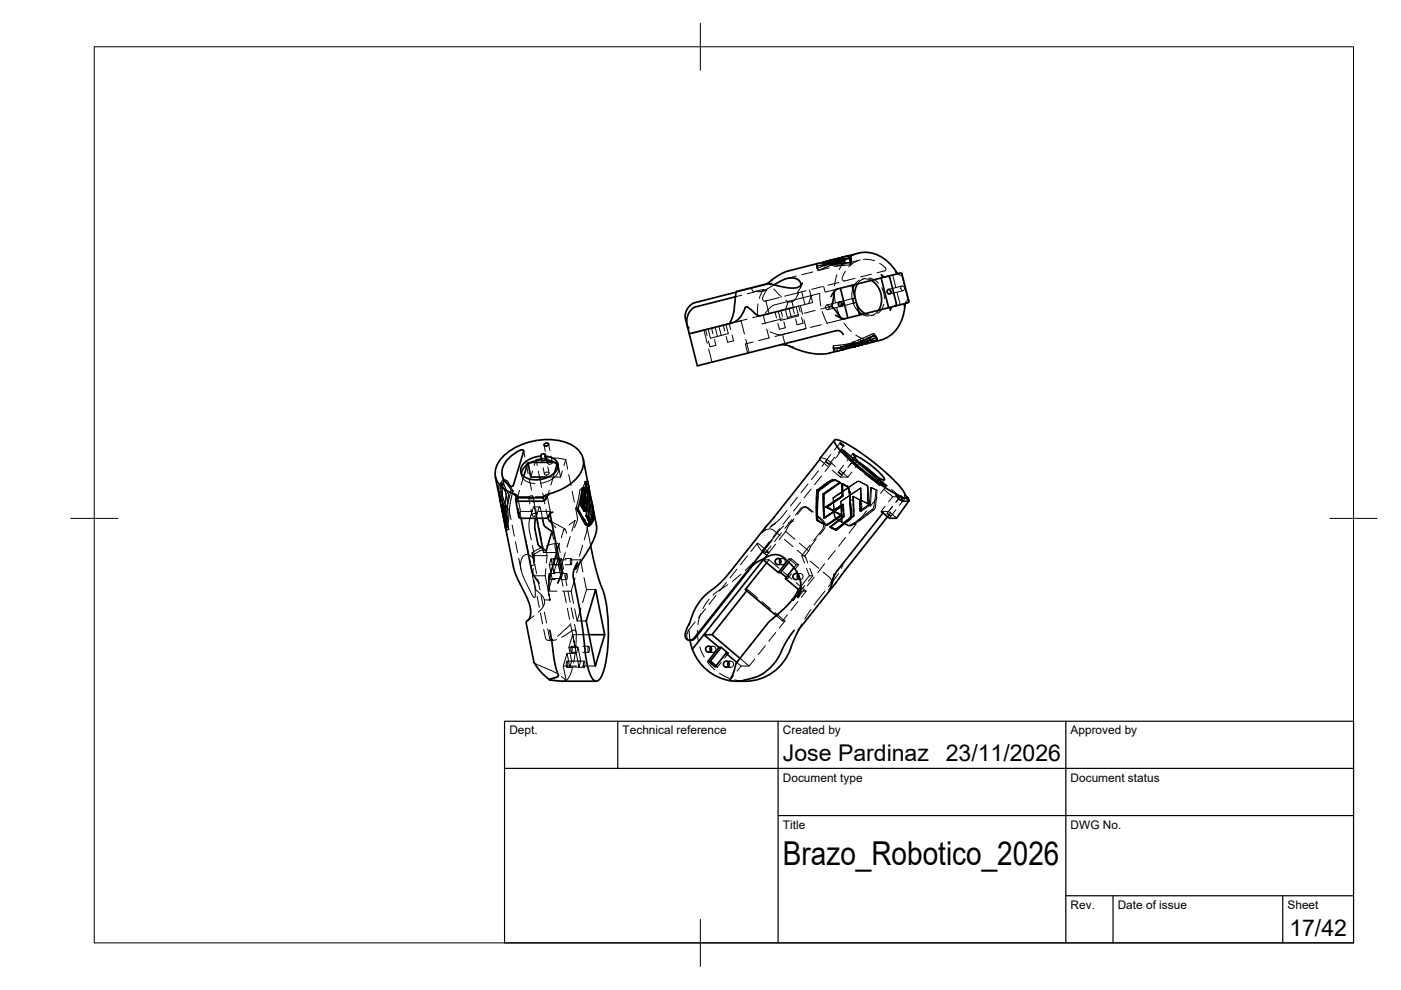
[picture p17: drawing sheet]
<svg xmlns="http://www.w3.org/2000/svg" width="297mm" height="210mm" viewBox="0 0 297 210" stroke-linecap="round" stroke-linejoin="round" font-family="sans-serif">
<defs><g id="words">
<text font-size="7" x="166" y="183.4">Brazo_Robotico_2026</text>
<g font-size="4.9">
<text x="166" y="161.4">Jose Pardinaz</text>
<text x="200.5" y="161.4">23/11/2026</text>
<text x="273.4" y="198.6">17/42</text>
</g>
<g font-size="2.5">
<text x="108" y="155.7">Dept.</text>
<text x="132" y="155.7">Technical reference</text>
<text x="166" y="155.7">Created by</text>
<text x="227" y="155.7">Approved by</text>
<text x="166" y="165.7">Document type</text>
<text x="227" y="165.7">Document status</text>
<text x="166" y="175.7">Title</text>
<text x="227" y="175.7">DWG No.</text>
<text x="227" y="192.7">Rev.</text>
<text x="237" y="192.7">Date of issue</text>
<text x="273" y="192.7">Sheet</text>
</g>
</g></defs>
<!-- layer: Hidden -->
<g fill="none" stroke="#000" stroke-width=".21">
<path d="M168.8 58.5l-1.9 .5M172.3 57.7l-2.3 .5M173.1 56h.1M173.1 56v.6M173.1 56.6h.1M173.1 56.6l.1 .3M173.2 56.9v.1M173.2 57l.3 .3M173.2 55.9l-.1 .1M173.3 56.6h.1M173.3 56.6l.1 .4M173.4 57v.1"/>
<path d="M173.4 57.1l.1 .2M173.4 56.4l-.1 .2M174.5 55.9h.1M174.5 55.7v.2M174.6 55.7h-.1M174.6 55.9l.2 .5M174.7 56.2l.1 .1M174.7 56.1v.1M174.7 56.1h.1M174.8 56.3v.1M174.8 56.3h.1M174.8 56l-.1 .1"/>
<path d="M174.8 56h.1M174.8 56l-1.4 .4M174.8 56v.1M175.1 55.4h.1M175.1 55.4l.2 .5M175.3 55.9h.1M175.4 55.4h-.3M175.5 55.3l-.3 .1 .1 .5 .6-.1M175.5 56.1l-.7 .3M175.6 56.1l-2.2 .3M175.8 56.8l-2.3 .6M175.9 55.7v.1"/>
<path d="M176 55.7h-.1M176 55.7v.5l1.2 .2 2.9-.2 .3-.2M176 55.7l-.5 .2M176.4 55.6l-.4 .1M176.4 55.6l.7-.4 .3 .5-3.9 1.6M176.4 55.6l-3.2 1.4M176.7 55.6h-.3M176.7 55.5v.1M176.8 55.6l-1.5 .3M176.8 55.6h.1M176.9 55.6h.1M176.9 55.6h-.1"/>
<path d="M177 55.6h-.1M177 55.6h.1M177 55.1v.5M177.1 55.6h.1M177.2 55.6h.1M177.4 55v.5M177.4 58.2l-.5 2.4M177.4 55.5h.1M177.4 55.5l-.1 .1M177.5 55.5h.1M177.6 55.5h.1M177.8 55.4l-.2 .1"/>
<path d="M177.8 55.4h.1M177.8 55.4l-.4 .3M177.8 59.9l-2.3 .6M177.9 55.4h.1M178 55.4h.1M178 55.4h-.2M178.1 54.8l-1 .4M178.1 54.8l-3.5 1.1M178.1 54.8l.1 .4M178.1 55.4h.1M178.2 55.4h.1M178.2 54.9v.5z"/>
<path d="M178.2 55.2l-.4 .2M178.2 55.2l-2.7 .9M178.3 55.4h.1M178.3 55.4h-.1M178.4 55.3l-.1 .1M178.4 55.3h.1M178.5 54.6h.1M178.5 55.7l-1.7-.1-2 .5M178.5 55.7l-2.9 .4M178.5 54.6l.1 .5M178.5 55.2v.5M178.5 55.3h-.1"/>
<path d="M178.5 55.3h.1M178.6 54.6h-.1M178.6 55.1h.1M178.7 55.1l-.1-.3 .1 .3-2 .4M178.7 55.1h.1M178.7 55.3h-.2M178.7 55.3h.1M178.7 55.8l-2.7 .4M178.8 55.3l.1 .5M178.8 55l-.2 .1M179.2 57.5l-.7 1.5 .2 .5 .4 .1M179.2 55.9l-2.3 .6"/>
<path d="M179.3 54.9l-.7 .2M179.3 54.9h.1M179.3 55.2l-1.4 2M180.1 54.3v.5M180.1 54.8h.1M180.2 55h.1M180.2 54.6v.5M180.4 55.7h.1M180.4 55.7v.3M180.5 55.6l-.1 .4M181.3 59l-2.3 .6M181.9 55.3l-.9 .4-1 .9"/>
<path d="M182 53.7l-1.8 .8M182.2 59.4l-1 .9M182.4 55.1l-2 .5M183 59.2l-.6 .3-.6 .7M183.1 55h.9l1.4 .3M183.4 59.1l1.3 .4M183.4 59l-.6 .2M184.2 59l1.2 .3 .9 .7M184.8 58.1l-2.3 .6M186.5 55.8l1.2 1 .1 .4-.1 .2-1.8 .4M187.7 58.7l-.5 .1M189.3 58.3l.6 2.6"/>
<path d="M190.2 57.9l.4 .3M191.2 58v.3l-.2 .1-.7-.4M191.2 58.3l.5 2.1M145.4 67.9l.3 .9 .5 .8M149.2 70l-2.4 .6M149.2 70l.7 2.8M149.6 69.9l.3 1.2M150.2 74l.8 2.8M150.9 69.6l.3 1.2M151.5 72l.3 1.2-.2 .1-1.1 .2-.3-1.2M151.5 69.4l-2.3 .6M151.6 69.4l.5 1.9"/>
<path d="M152.4 69.2l.5 1.9M153.4 69l.3 1.2M153.9 68.8l.5 1.9-3.8 1-.5-1.9M154.6 68.6l.3 1.3M154.9 68.5l-2.3 .6M155.2 68.5l1.9-.5 .7 2.8M155.2 71l.3 1.3-.5 .1-.7 .2-.3-1.3M156.1 61.9l3.2-.8 .4 .9M157.3 62.6l-1.4 .3M158.1 72l.7 2.8M158.4 67.7l-2.3 .6M159.7 72.5l-1.7 .4 .5 2"/>
<path d="M159.7 62l-1.3 .3M160.7 64.4l-.1 2.1 .2 .4 .3 .1M161.8 61.4l-.8 1.9M161.8 61.4h.1a.42 .42 0 0 0 .7 0l-.9 1.7v.5a.46 .46 0 0 0 .7 .2M161.8 66.8l.5 1.9M161.8 61.4l-1.7 .4M162.4 63.8l.6 2.7-3.4 .9M162.4 61.6l-.8 .2M162.5 60.2l-1 .4M162.6 69.8l.4 1.9M162.9 60.1l.5 .3M163.1 71.6l-2.3 .6"/>
<path d="M163.7 60l-4.4 1.1M164.1 61.2l1.6 1.8M164.1 60.4l-2.1 1.2-.8 .2h-1l-.5 .2M164.3 66.2l.3 1.2M165.2 63.1l-2.8 .7M165.6 65.8l.3 1.3M165.9 67.6l-4.4 1.1M165.9 70.9l-1.6 .4M166.2 68.3l.3 1.2-.6 .2-.7 .1-.3-1.2M166.5 73.1l1.7 .5M166.5 65.6l.5 2-1.5 .3-.5-1.9M166.6 65.6l.5-1.5 .3-.2-3.4 .8-.7 .5-1.1 1.2"/>
<path d="M166.6 63.7l.7 .3h.6l.3 1.2M167.3 65.4l.5 1.9M167.9 70.4l-2 .5 .5 2M168.1 65.2l.3 1.3M168.8 65l.5 2-2.3 .6M169.2 62.3l.1-.2-.6 1.2-.8 .7M169.2 62.1l-2.8 .7M169.3 64.9l.4 1.2M169.4 66.7l-2.3 .6M169.7 64.8l-1.3 .3M169.7 64.8l.5 1.8M169.8 60.5l-.1 .5-.5 .9v.2"/>
<path d="M169.9 67.3l.4 1.2-1.2 .3-.4-1.2M170 61.9l.7 2.7M170.1 60l-.4 1M170.5 67.8l.4 1.9-1.9 .4M170.7 69.7l-5.1 1.3-1-.1-1.4-.5M170.9 61.6l-1.7 .5M171.6 61.5l.7 2.6-2.6 .7M172.3 62.6l-.3 .3-.6 1.5M172.3 62.6l-4.9 1.3M172.8 65.8l-2.3 .6M173.8 62.2l.2 2.7M173.8 62.2l-1.5 .4"/>
<path d="M174.1 68.8l-2.3 .6M174.3 66.1l1.1 2.4M174.4 60.8l-2.3 .6M174.6 60.7l.3 1.2M175.1 64.8a.44 .44 0 0 1 .7 .3 .44 .44 0 0 1-.6 .5l-.2-.4zM176.3 64.9l-2.3 .6M176.6 73.8l.2 .4M176.7 73.3l-.1 .5M176.8 74.2h.1M176.8 74.2v.1M176.8 73.8h.1M176.8 74.3h.1"/>
<path d="M176.8 73.8v.1M176.8 73.9h.6l.1 .5-.6 .1-.1-.2M176.8 73.9h.1M176.9 61.8l.2 2.3M177.4 65.3l.9 2.2M177.5 61.3l-2.5 .6M177.9 74.4h-.4M178.2 64a.44 .44 0 0 1 .7 .3 .44 .44 0 0 1-.6 .5l-.2-.5zM178.3 73.5v.1M178.3 73.5v.5M178.3 73.6h.1M178.3 74l.1 .1"/>
<path d="M178.3 73.7h.1M178.3 73.6v.1M178.4 74.1h.1M178.4 73.7h.1M178.4 63.9l-3.1 .8M178.4 73.7l-.6 .2M178.4 73.7l-1 .2M178.4 74.1v.1M178.4 73.7l.1 .5M178.4 74.2h.1M178.8 73.5l.1 .5M178.9 68.5l1.6 1.8"/>
<path d="M179.1 67.6l-3.8 1M180.8 61.2l-.1 .5a2.22 2.22 0 0 0 .3 2.1 1.83 1.83 0 0 0 .7 1.9l.4 .4M180.8 72.9l-2 .6M180.8 73.1l.1 .4M180.8 72.6l-2 .9M180.8 72.6h.1M180.8 73l-2.5 .5M180.9 73.1l.1 .5M180.9 73.1h.1M180.9 72.9v.1M180.9 72.9h-.1M180.9 73v.1"/>
<path d="M180.9 73h.1M180.9 72.5l-.1 .1M180.9 72.5h.1M180.9 73.5h.1M181 73.1h-.1M181 73.5h-.1M181.1 63.2l-3.1 .8M181.1 72.4l-.2 .1M181.1 72.4h.1M181.2 62.9l.1 .4M181.3 63.3a.44 .44 0 0 0-.5 .5 .44 .44 0 0 0 .7 .3l.1 .3M181.3 63.3l-.6 .1"/>
<path d="M181.3 64.2l-5.8 1.5M181.4 71l2.2 1M181.5 64.1l-.6 .1M181.5 72.9l-.7 .2M182.2 72l-1 .4M182.2 72h.1M182.3 72.4h.1M182.3 72.4v.1M182.3 72.4l.2 .5zM182.3 72.5h.1M182.3 72.6h.1M182.3 72.5l.2 .5"/>
<path d="M182.3 72.5l.2 .3M182.3 72.6l.2 .5-.1-.5M182.4 72.6h.1M182.4 72.7h.1M182.4 72.6l.1 .5M182.4 72.7l.1 .4M182.4 72.7l-1.6 .3M182.5 72.6v.1M182.5 72.6h.1M182.5 73.2l-4.2 .8M182.5 73.2h.1M182.7 73l-6.1 .8"/>
<path d="M182.8 66.6l1.3 .4M183.4 66.5l.9 .3h.7M183.7 72.4l-1.2 .3M183.9 71.9v.4l-.6 .2-6.6 .8 .1 .5M183.9 71.9l-1.4 .7M183.9 71.9l.2 .4M184.1 71.7l-1.8 .7M184.3 71.7l.4 .7M185.3 70.8l-3.1 1.2M185.3 70.8l.2 .3M185.3 70.8l.3 .4M185.4 66.8l-.7 .1"/>
<path d="M185.5 71.2l.2 .3M185.7 71.5h.1M185.7 71.5l.2 .3M186.3 65.8l-1 .9M186.7 72.1l-2 .2M186.9 61l.4 .9 .2 1.4M187.4 64.5l-.4 1-.9 .9M189.3 65l-.5 .1M190.2 62l.7 2.6M191.1 60.7a.44 .44 0 0 1 .7 .4 .44 .44 0 0 1-.7 .4l-.1-.4zM191.3 60.6l-3 .8M191.5 61.6l-2.9 .7"/>
<path d="M192 61.6l.7 2.4M192.1 64.1l-.3 .4M192.6 63.7l-.4 .2-.3 .5M111 95.6l.3 1.3M111.5 98.1l.5 2.3M111.9 98l-.1 .5M112.6 98h-.7l.1 .4M112.9 99.9l-.4 1.2M113.7 97.4l.2 1.3M113.7 97.4l-.4 1.3M114.1 99.9l.3 1.2M114.7 96.6l.2 1.4"/>
<path d="M115.1 99.2l.3 1.3M115.3 94.4l.3 1.3M115.6 96.4l.3 1.4M115.8 96.9l.3 1.3M116.1 99l.3 1.3M116.2 98a.44 .44 0 0 1 .5-.2 .44 .44 0 0 1 .3 .4 .43 .43 0 0 1-.5 .3 .43 .43 0 0 1-.3-.5zM116.2 97.1l-2.5 .3M116.3 94.2l.3 1.3M116.8 96.7l.3 1.3M117.4 97.1l2.6 .3M117.5 98h.7l-.1 .5M118.2 98l.7 3.1h-2.6"/>
<path d="M118.3 98.4l.1 .8M118.3 98.8a2.16 2.16 0 0 1-1.1 2.7M119.2 99.9l-.3 1.2M120 97.4l-.4 1.3M120 97.4l.4 2.1M173.5 99.8l-1.5 1.9M173.8 97.4l1.7 1.5M173.8 97.2l.6-.1 1 .3M175 97.8l.8 .6zM175.4 97.4l1.7 1.5M175.4 97.4l-1.1 1.5M176.2 96.3l-1.2 1.5"/>
<path d="M176.4 98.1l-1.5 1.9M176.4 99.7l1.8 1.4M177 97l-1.2 1.4M178 99.7l1.8 1.4M178.1 94l-1.2 1.4M178.5 95.4l-1.4 1.8M178.9 94.6l-1.2 1.4M178.9 98.6l-1.2 1.5M179.4 99.6l-.9 1.1M180.6 98l.6 .5-.5-.7v-.3l1.4 .5h-1.5l-.8 1.1M180.8 96.2l-1.2 1.5M181 97.6l-.9 1.1"/>
<path d="M181.2 96.8l-.5 .7M181.2 96.7l-.6 .8M181.3 97l-.4 .5M182.2 98.1l-.1-.1 .7 .5M182.2 98.1l-.9 1.1M182.2 98v.1M182.5 99.6l-1.3-1.1 1.2 1.2M105.7 103.5h.1M105.7 103.5l.1 .8M105.8 103.1l-.1 .4M105.8 104.3h.1M105.8 104.3v.1"/>
<path d="M105.8 104.4h.1M105.8 104.4v.3M105.8 103.1h.1M105.8 104.7h.1M105.8 104.7l.2 1.3M106 106l.1 .3M106 106h.1M106.1 102.6l-.1 2.6M106.1 102.5v.1M106.1 102.5l-.3 .6M106.1 106.3h.1M106.1 102.5l.4 .1"/>
<path d="M106.2 107l.1 .2M106.2 107l.1 .1M106.3 104.2h.1M106.3 104.2v.1M106.3 104.3l.2 1.6M106.3 107.2h.1M106.3 107.1v.1M106.3 104.3h.1M106.3 107.1h.1M106.3 107.2v.1M106.3 107.3h.1M106.3 107.4h.1"/>
<path d="M106.3 107.3l.1 .2M106.3 107.4l.5-.1zM106.4 107.5h.1M106.4 107.5v.1M106.4 107.6h.1M106.4 107.6v.1M106.4 107.6l.5-.1zM106.4 107.7h.1M106.4 107.7v.1M106.4 107.8h.1M106.4 107.8l.1 .1M106.5 107.9h.1"/>
<path d="M106.5 107.9v.1M106.5 100.8l.4 2.4M106.5 105.9v.1M106.5 108h.1M106.5 106l.1 .2M106.5 108v.1M106.5 108.1h.1M106.5 102.6v2.6M106.5 102.6l-.3 .5 .1 1.1M106.5 108.1v.1M106.5 108.2h.1M106.6 106.2l.3 1.5"/>
<path d="M106.6 108.2h.1M106.6 108.2v.1M106.6 108.2h.4zM106.6 106.2l.3 1.8M106.6 108.3h.1M106.6 108.5l.4 1.3M106.6 108.5v.5M106.7 101.8l-.5 .6 1.2 2.3-.4 2.9v2.2M106.7 107v.1M106.7 107l-.7-1.8h.6l.6 1.8M106.7 102.4l1.1 2.4-.3 2.3v2.7M106.7 102.4h.1"/>
<path d="M106.7 107h.1M106.7 107.1l.1 .2M106.7 107.1h.1M106.7 106.9l-.5 .1M106.7 107.1l.4 1.7M106.7 107l.1 .1M106.8 107.1h.1M106.8 107.1v.3M106.8 107.3v.1M106.8 107.2h.1M106.8 107.2h-.5h.5M106.8 107.4h.1"/>
<path d="M106.8 107.3h.1M106.8 110.1l.3 1.2M106.8 107.3h-.5h.5M106.8 107.4v.1M106.8 107.5h.1M106.8 107.5h-.4h.4M106.9 107.5h.5zM106.9 107.5h.1M106.9 107.5v.1M106.9 107.5l-.3 .8M106.9 107.5h-.5h.5M106.9 107.6h.1"/>
<path d="M106.9 107.6v.1M106.9 107.7l.1 .2M106.9 107.7h.1M106.9 101.7l.4 .1M106.9 107.8h.1M106.9 107.7l.1 .1M106.9 107.8h-.5h.5M107 107.9l.1 .3M107 107.8h.1M107 107.9h.1M107 107.8v.1M107 109.5l.3-.1 .3 2.2 .3 .7"/>
<path d="M107 107.9v.3M107 108h.1M107 108.1h.1M107 109.8h.1M107 108.2h.1M107.1 108.2l.5 1.6 .3 2.5M107.1 108.2h.1M107.1 108.2v.1M107.1 108.8l.2 .6M107.1 108.3h.1M107.1 108.4l.4 1.4M107.1 108.4v.4"/>
<path d="M107.1 108.8l.5 2.4M107.1 108.3h-.5M107.1 108.4l-.5 .1M107.1 101.9l-.4 .5M107.1 109l.2 1M107.1 101.9l.3-.1 .2 .2 1.2 2.1-.6 2.7-.4 3.5-.2 .9M107.1 101.9l-.4-.1 .2-.1 .3 .2 1.2 2.1M107.2 107v.1M107.2 107h.1M107.2 104.3l.4 2.4M107.2 107.1l.2 .4M107.2 107.1h.1"/>
<path d="M107.4 107.5l-.3 .8M107.4 107.5h.1M107.5 109.8h.1M107.5 109.8h-.5M107.6 111.2l-.5 .1M107.9 107.8l.5 2.4M107.9 112.3l-.5 .1M108.4 104l-.7 2.7-.3 3.6-.3 1M108.4 104l.4 .1-.4-.1M108.6 111.3l.5 2.4M109.3 114.8l.4 2.4M109.4 105.4l.3 1.2"/>
<path d="M109.7 105.3l.7 3.1M109.7 105.3h2.6M109.8 108.6l.4 .4-.2 .7M109.9 107.8l.3 1.2M110 118.3l.4 2.4M110.2 104l-.5 1.3M110.3 108.7l.2 1.2M110.4 108.4l-.1 .3-.6-.1M110.4 108.4h2.5M110.4 100l.2 .8M110.5 100.4l.4 1.1M110.9 101.5l.9 .7 1.6 .3"/>
<path d="M110.9 101.5l-.4 1.3M111 101l-.1 .5M111.5 114.4l.6 3M112.1 105.6l.2 1.2M112.1 117.8l-.1-.3 .5 .4M112.2 105.3a.41 .41 0 0 1 .5-.2 .41 .41 0 0 1 .2 .5l-.7 .1-.1-.2zM112.2 101.6l.5 2.3M112.3 118.5l.3 1.5M112.6 108l.2 1.3M112.8 117.3l.4 2.1M112.9 109a.47 .47 0 0 1 .5-.2 .47 .47 0 0 1 .3 .4 .46 .46 0 0 1-.5 .3 .46 .46 0 0 1-.3-.5zM112.9 115.7l.4 2.1"/>
<path d="M112.9 105.1l.5 2.3M113 117.5l.3 1.3M113.1 105.4l.2 1.2M113.2 119.4l.1-1.6h2.7l-.2 1.6M113.2 107.5h1.2M113.4 119.7l-.2-.4v-.7l-1-.9-.5-.1-.5 .1-.6 .7-.2 1.1 .2 1.8 2.2 4.8 .4 .6 .3-.3v-1.4l-.6-2.9h2.7l.1-1.6M113.4 119.7l-.8 .3 .3 1.8M113.4 119.7l.4 1.9M113.5 105.3h2.6M113.5 107.8l.3 1.2M113.6 109.9l.8-2.4 .2 .2 .4 2.2M113.6 108.6l.5 2.3"/>
<path d="M113.8 109.9l-.5-2.2-.1-.2-.9 2.7-.2 .9 .1 1.2 .4 2.2M114.1 108.4h2.6M114.3 112.1l.5 2.3M114.5 101.7l.3 1.6M114.7 116.2l-1.9 1.1a.28 .28 0 0 1 .2 .3 .28 .28 0 0 1-.2 .2l1.9-1.1 .5 .1v.4M115 115.6l.3 1.3M115.1 116.3l.1 .9M115.1 104.5l.4 2.3M115.5 100.3a.47 .47 0 0 1 .5-.2 .47 .47 0 0 1 .4 .4 .46 .46 0 0 1-.5 .3 .46 .46 0 0 1-.4-.5zM115.8 108l.3 1.8M115.8 116.8l.2 1M115.8 115.7l2.2-.5 .4 .2-.5 1.8h-2.7"/>
<path d="M116.1 105.3l.6 3.1M116.5 104l-.4 1.3M116.5 110.4l1.3 1.5M116.5 110.4h.1M116.6 108.7v.2M116.7 108.4l-.1 .3 .6-.1M116.8 118.5h2l-.4 1.3h-1.9M116.9 110.7l2.9 1.5M117 112.7l.4 1.6M117.2 101.5l-1.4 .7-1.2 .3M117.2 101.5l-.4 1.3M117.4 118.4a1.16 1.16 0 0 1 0 1.3l-.1-.9z"/>
<path d="M117.4 119.7h1.3M117.4 118.4h1.3M117.6 100.3l-.4 1.2M117.6 115.5l.3 1.7M117.9 117.2l.3 1.5-.8 2.7-.6-2.9-.3 1.3 .6 2.9-.9 2.6-.6-3.2M117.9 117.2l.8 3.6M118.2 118.7h1.9M118.4 119.8l.6 2.9M118.4 115.4l.4 1.8M118.7 115.2l-.5 1.6M118.8 118.5l.6 2.9M119 118.3l.5 2.4"/>
<path d="M119.7 112.1l-.1 .1M119.8 119.7h1.3M119.8 118.4h1.3M119.9 117.2l-.7 2.3-.2 1.7M120.1 113.1l-.2-.8-.3-.1-.6 1.8M120.6 100.6l.5 2.4M120.6 111.3l1.3-.9-.7 2.2M120.9 113.7l-.7 2.3M121.1 118.4a1.26 1.26 0 0 1 0 1.3l-.2-.3zM121.3 118.7h1.8M121.3 104.1l.5 2.4M122 107.6l.4 2.5-.6 1.8"/>
<path d="M122.5 119.1l-.5 1.5M123.1 118.7l.5 2.6M123.1 118.7l-.8 2.7M123.3 106.8l.5 .1M123.4 110.1h.1M123.4 110.1l.6 .9M123.5 103.3l-.5 .6-.8 3.7 1.2 2.5M123.5 103.3v.6M123.5 103.3l.5 .1M123.5 115.6l-.6 2.3M123.8 108.1v.2M123.8 108.1h.1"/>
<path d="M123.9 108l-.1 .1M123.9 108h.1M123.9 107.9h.1M123.9 107.9v.1M123.9 107.8v.1M123.9 107.8h.1M123.9 106.2l-.6 .6M123.9 107.7h.1M123.9 107.7v.1M123.9 107.6v.1M123.9 107.7l.5 .1M123.9 107.5v.1"/>
<path d="M123.9 107.5h.1M124 111v.1M124 111h.1M124 107.3l-.1 .2M124 107.4h.1M124 111.1l.4 .1-.4-.1 .2 .3h.3M124 111.1h.1M124 107.3h.1M124 106.9v.4M124 106.9h.1M124 106.8v.1M124 106.8h.1"/>
<path d="M124 106.7v.1M124 106.8h.5M124 102.1l-.3 1-.4 3.7M124 102.1l.2 .8M124.1 106.3l-.1 .4M124.1 106.3h.1M124.1 106.3h.4M124.1 106.2h.1M124.1 103.5l.6 1.8M124.1 103.5v1.1M124.1 103.5h.1M124.2 102.9h.1"/>
<path d="M124.4 103.5l.3 1.8M124.4 111.4l.4 .1M124.4 103.8l.7 3.3M124.5 105.3h.5zM124.5 105.3v1.3M124.5 105.3h.1M124.5 111.4h.1M124.5 111.7l-.1 1-.5 1.8M124.5 102l-.5 .1M124.5 111.3v.1M124.6 111.2l-.1 .9 .7 3.6M124.7 105.3l.4 2.4v3"/>
<path d="M124.7 105.3l.6 3 .1 1.9h.2M125 105.2l-.5 .1-.4 .9M125.1 110.7h.5M125.4 110.2l-.3 .5M158.5 117.8l-1.5 1.9M159.7 119.3l-1.7 1.7M159.7 119.7h.1M159.8 119.7h-.1M160.6 115.2l2.4 2h-.6l-.7-.5 .9 1.1-1.1-1-.7-1zM160.6 115.2l-1.4 1.7M161.5 113.1l.9-.8 1-.1 .5 .1 1.5 1.3M161.8 118.7h1.2"/>
<path d="M162.3 111.8h.1M162.4 112.2l-.5 .5M163 118.7l-.4 .6M163 118.7l2.2 1.8M163.1 115.2l-2.6 3.2M163.1 114.9l-1.4 1.8M163.4 115.8l-1 1.4M163.8 111.4l.6-.4-1 .6M164.4 115.4l-2.3 3M165 119.7h.9M165 118.4h.9M165.3 112.1l-1.5 1.9"/>
<path d="M165.4 118.6a.63 .63 0 0 1 .9 0 .63 .63 0 0 1 0 .9 .63 .63 0 0 1-.9 0M165.7 113l-1.5 1.8M166.2 111.5l-2.4 2.8M166.3 114.4l1.8 1.5M166.6 112.7l2 1.7M166.6 112.7l-1.4 1.7M166.9 108.2l-1.3 1.6-2.4 2.1M166.9 118.9l.4-.4 1.5 1.3-.5 .5M167.3 118.5h.5l1.5 1.3h-.5M167.5 109.3l-1.5 1.9M167.8 118.5l-.6 .7M167.9 110.2l-1.5 1.8"/>
<path d="M168.2 110.5l-1 .4M168.3 110l-1.1 1.5-.6 1.2M169 116.7l1.9 1.5M169.1 105.4l-1.5 1.9M169.3 119.8l-.8 .9M169.5 115.1l1.9 1.7M169.7 106.5l-1.4 1.9M170.5 107.5h.3M170.6 119.4l-.6-1.6h.7l.6 1.6M171.3 102.6l-1.5 1.9M171.4 116.8l-.7 1M171.8 115.5l-1.8 2.3"/>
<path d="M171.8 119l1.8 1.5M172 103.7l-1.5 1.9M172.1 108.6l-1-.9a.93 .93 0 0 0-1.4 .1l-1.1 1.4M172.4 108.6l-1-.9a.95 .95 0 0 0-1.4 .1l-.9 1.3M173.1 109.4l1 .8a1.55 1.55 0 0 1 .2 2.1l-1.8 2.3M173.1 114.3l-1.1 1.5-.6 1M173.4 109.4l1 .8a1.55 1.55 0 0 1 .2 2.1l-.8 1.1M173.5 104.1h.1M174.2 100.9l-1.5 1.9M174.8 119.5l-1.4 1.9M175.2 107.5h.1M175.3 107.5h.1"/>
<path d="M176.1 111.7l-.1 .1M176.1 108.9l.8-.5 1.6 .9M176.2 108.9l-.2 .1M176.7 105.7l4.9-3.5 .5-.1 1.6 .8 .2 .2v3.7M176.7 105.7v1.2v-1.5l4.9-3.2 .5-.2 1.9 1.1 .1 3.8M176.7 105.6l-.1-.1 .1 .2M176.7 106.8l.1 .8M176.7 106.9l.1 .7M176.8 107.6l.2 1.9 .3 .6 .2 .1-.5-.7-.2-1.2M176.8 107.6v.7M176.8 108.3h.1M176.9 108.2h.1"/>
<path d="M177 108.2h.1M177 108.1l-.1 .2M177 108.1h.1M177 108.1l-.1 .1M177.1 116.7l-1.5 1.9M177.1 101.8l.3 .1-.2-.1M177.4 101.9l.8 .5-3.4 2.4v5M177.4 110.2l1 .5M177.4 107.8h.1M177.4 107.9h.1M177.4 107.8v.1M177.5 110.2l1 .5"/>
<path d="M177.5 107.8h.1M177.6 107.8h-.1M177.7 100.1l.8 .6zM177.9 107.5v.1M177.9 107.5h.1M178 107.5h.1M178.2 101.1h1.6M178.2 107.3h.1M178.2 107.3v.1M178.3 106.4l.1 4.3M178.3 106.3l.2 4.4M178.3 106.3l2.4-1.6z"/>
<path d="M178.3 106.3v.1M178.4 110.7h.1M178.5 109.1l-.1 .1M178.5 102.5l.1 .1M178.5 110.7h.1M178.6 102.6h.1M178.6 102.6l1.1 .6 .4 1M178.8 119.4l-.4 1.1M178.8 108.2l.1 1.2M178.9 109.6v-.2l-2.9 2.3M179 100l-.8 1.1M179 111l.7 .4"/>
<path d="M179.1 111l.8 .5M179.3 114l-1.5 1.8M179.7 111.4l.3 .1M180.1 104.2h.1M180.1 104.2v.1M180.1 104.3l.1 1.7M180.1 104.3h.1M180.2 105.9v.1M180.2 106l.1 .4M180.6 100.1l-.8 1M180.9 105.3h.1M180.8 109.4l-2 1.4 .2 .2"/>
<path d="M180.8 105.3l1.6 .7M180.8 105.3h.1M180.8 111.1l-.6 .3h-.5M180.8 111.1h.1M180.9 109.4h-.1M180.9 105.3l.2 4.1h-.2l-.1-4.1M180.9 111l-.1 .1M180.9 111h.1M180.9 105.2l1.6 .8v.2M180.9 105.2v.1M180.9 105.2l-.1 .1M181.1 109.4l-2.2 1.5 .2 .1"/>
<path d="M181.1 111.2l-.7 .3h-.5M181.1 111.2h.1M181.5 111.1l-1.5 1.9M182.2 110.1l-1.3 .9M182.2 110.1h.1M182.3 108.1v.2M182.3 108v.1M182.3 108h.1M182.3 107.9h.1M182.3 107.9v.1M182.3 108.1h.1M182.3 108.3l.2 .1"/>
<path d="M182.3 107.7v.2M182.3 107.8h.1M182.3 107.7h.1M182.3 107.5v.1M182.3 107.5h.1M182.3 107.4h.1M182.3 107.3v.1M182.3 106.9v.4M182.3 106.9h.1M182.3 106.8v.1M182.3 106.8h.1M182.3 106.7l.1 .1"/>
<path d="M182.3 106.8h.2h-.2M182.3 107.3v.2M182.3 107.6v.1M182.4 106.8h.1M182.4 106.5l-.1 .2M182.4 106.3v.2M182.4 106.3h.1M182.4 106.2h.1M182.4 106.1v.1M182.4 106v.1M182.4 106.5h.1M182.4 110.2l-1.3 1"/>
<path d="M182.4 103.5l-1.8 1.3M182.4 103.5l.1 2.5 1.4 .8M182.4 110.2h.1M182.5 106.3h.1M182.5 106.2v.1M182.5 106.2h.1M182.5 108.2v.2M182.5 108v.1M182.5 108h.1M182.5 107.8v.2M182.5 107.9h.1M182.5 107.8h.1"/>
<path d="M182.5 107.7v.1M182.5 107.6v.1M182.5 107.6h.1M182.5 107.5v.1M182.5 107.5h.1M182.5 107.4h.1M182.5 107.3v.2M182.5 107v.3M182.5 107h.1M182.5 106.9v.1M182.5 106.8h.1M182.5 106.5v.4"/>
<path d="M182.5 106.3v.2M182.5 103.5l-1.8 1.2M182.5 103.5l.1 2.6 1.5 .8M182.5 106.5h.1M182.5 107.3h.1M182.5 107.7h.1M182.5 108.1v.1M182.5 108.4h.1M182.5 103.5h-.1M183.3 100.5l1.4 1M183.4 100.4l1.3 1.1M183.7 108.3l-1.5 1.9"/>
<path d="M183.9 106.8l.2 .1M184.3 106.9l-2 1.4M184.6 107l-2.1 1.4M184.6 103.3l1.1 .6-.4 3.7-.4 .4-2.7 2.1M184.6 103.3l-.3 3.6 .3 .1 .2-3.6M184.6 103.3l.2 .1M184.7 101.5l1.1 .6M184.7 101.5l1.8 1.5M184.8 103.4l1.1 .5-.4 3.9-.2 .3-2.8 2.1M185.6 100.9l.7 .6M185.9 105.6l-1.4 1.8M186 101.1l.3 .4"/>
<path d="M186.3 101.5l.5 .7 .1 .3M186.3 101.5l1.8 1.5M186.9 108.6l.3 .1-.4-.3h1.6l.4 .3v-.1l1.3 1.3M187.2 108.7v.1M187.5 103.8l1.8 1.5M187.5 101.7l-.6 .8M187.7 107.3l-.9 1.1M187.8 103.2l-1.1 1.4M188.1 108.9l.8 .6zM188.8 108.7l-.6 .9M189 103.8l1.9 1.5M189.2 107.5l-1.1 1.3"/>
<path d="M189.3 105.3h1.6l-.9 1.1M189.3 105.3l-.9 1.1M189.3 107.3l-.9 1.1M189.9 108.1l-1 1.4M191 105.1l.8 .7zM191 105.1l-1.1 1.4M191.8 105.8l-1.1 1.4M191.8 104.8v.4l.2 .4 .7 .5M112.5 131.1l-.5 .4M113.1 120.5l-.2 1.6M113.2 123l.4 2.3M113.2 130.6l-1.2 .8"/>
<path d="M113.5 125l1.3 1.1 .6 1.1M113.9 126.4l.4 2.4M114 122.8l.5 2.3M114.6 130l.4 2.3M114.7 126.3l.5 2.3M115.3 133.4l.4 1.9 .1 .3 .7 .2 .7-.3M115.4 129.8l.5 2.3M116.1 133.3l.5 2.2 .5 .3 .9-.2M116.2 125.3h1.9M116.3 135.8h.9M116.5 121.6a1.1 1.1 0 0 1-.1 1.3l-.1-.8zM116.5 122.9h1.2"/>
<path d="M116.5 121.6h1.2M116.6 127.2l-.4-1.9 .4 1.9h-1.2l-.1 1.2-1.2 1.4M117.4 121.4h2M118.9 122l.5 2.3M118.9 122.9h1.2M118.9 121.6h1.2M119.1 135.1l2.5-1.5 .5 .3 .1 2.1-.6 4.6M119.3 125.3h1.8M119.4 121.4l-.4 1.3h-1.9M119.6 125.5l.5 2.3M119.7 121.8l.5 2.4M120.1 121.6a1.07 1.07 0 0 1 0 1.3l-.1-.4z"/>
<path d="M120.3 129l.5 2.3M120.4 125.3l.5 2.4M120.6 137.3h2l-.4 1.2h-2M121 132.2l-.6 .8-2.2 1.9M121 132.5l.4 2.1M121.1 125.3l.5 2.6M121.1 137a1.07 1.07 0 0 1 0 1.3l-.1-.4zM121.1 128.9l.5 2.3M121.2 138.3h1.2M121.2 137h1.2M121.4 134.6l-.8 2.7 .6 2.9-.4 1.2-.6-2.9-.8 2.7 .6 3.1-1-.9M121.4 134.6l.6 3z"/>
<path d="M121.4 134.6h3.5M121.8 132.4l.4 1.7M121.8 129.1l.6 2.6h1.9M121.9 122.6l-.8 2.7M122 120.7h.1M122.2 138.5l.5 2.9 .4-1.2M122.6 137.3l.5 2.9h-1.9M123.2 128.9l-.8 2.8M123.6 138.3h1.2M123.6 137h1.2M123.8 122.4l.6 2.6h1.9M124.4 125l-.9 2.8"/>
<path d="M124.8 137a1.19 1.19 0 0 1 0 1.3l-.1-.4zM145.8 135.5l-.2-.9 .4-1 .3 2.2M147.4 131.9l-1.4 1.7M147.9 133.6l.2 2.4M148.4 137.1l.9 2.2M148.5 130.1l-.5 2.3M149.6 129.1l-1.5 1.8M150.2 138.3h1M150.2 137h1M150.3 127.1l-1.3 1.9M150.7 137.2a.63 .63 0 0 1 .9 0 .63 .63 0 0 1 0 .9 .63 .63 0 0 1-.9 0M151.8 126.3l-1.5 1.8"/>
<path d="M154 123.5l-1.5 1.8M154.3 124l-3.1 2.2M154.4 138.5l-.8 1M154.6 121.5h.1M156.3 120.7l-1.5 1.8M156.9 139.6l1.9 1.6 1.2-1.5M157.1 121.8l-1.8 1.5M158 125h.5M158.3 125.3l.2-.3 2.2 1.8M161.6 127.6l1.8 1.5M162.3 136.9l-1.5 1.9M164.3 129.9l2.1 1.8"/>
<path d="M164.5 134.1l-1.5 1.9M164.6 130.5l1.3 1.2M166.1 121.3l1.8 1.5M166.4 131.7l-1.2 1.5M166.7 122.4l.3 .3h-.5M166.9 130.4l-1 1.3h.5M167.8 121.7l-.8 1M167.9 127.2h.3l1.5-1.9-1.5 1.9M168.7 122.9h.9M168.7 121.6h.9M168.8 123.5l2.1 1.8M169.2 121.8a.64 .64 0 0 1 .9 0 .64 .64 0 0 1 0 .9 .64 .64 0 0 1-.9 0"/>
<path d="M169.2 127.6l-1.5 1.8M169.6 133.1l-.3 .5M169.7 125.3h1.2l-1 1.3M170 132.3l-.6 1.1M170.4 125.2l-1.2 1.4M170.6 124.2l-.9 1.1-.4-.3M171 120.5l.6 1.6M171.7 120.5l.6 1.6h-.7l-1.8 2.2M171.9 129.2l-1.3 2M172.3 122.1l-.9 1.1M172.6 122.4l-1.4 1.8M174.5 121.3l1.7 1.5 .1 1-.2 .7"/>
<path d="M174.9 125.3l-2.3 3M176.7 122.4l.1-.7-.3 1.2M177.2 123.6h.1M177.8 121.6l-2.2 2.8M113.2 140.5l.4 .3 4.4 2M119.4 141.2h2.8M120.2 140.2a1.16 1.16 0 0 1 0 1.3l-.1-.5zM120.2 141.5h1.2M120.2 140.2h1.2M120.8 141.4h1.9M121.3 141.7a3.5 3.5 0 0 1-1.4 2.7h-.5M122.6 141.5h1.2"/>
<path d="M122.6 140.2h1.2M123.4 141.2h2.8M123.8 140.2a1.16 1.16 0 0 1 0 1.3l-.1-.4zM150 140.3l1.6 1.7M151.6 141.4h.5M151.8 141.2l.3 .2M152.5 142.7l2.1 1.1M152.9 140.5l-.8 .9M154 141.5h.9M154 140.2h.9M154.4 140.4a.64 .64 0 0 1 .9 0 .64 .64 0 0 1 0 .9 .64 .64 0 0 1-.9 0M155.5 143.2l-.8 1.1"/>
<path d="M155.8 144.2l2.2 .2M156.2 140.5l.9 .7M157.1 141.2l-.8 1.1M157.1 141.2h1.7"/>
</g>
<!-- layer: Visible -->
<g fill="none" stroke="#000" stroke-width=".36">
<path d="M173.2 55.9l-6.7 1.8-1.9 .9-2.1 1.6M173.2 55.9h.1M174.6 55.7h.1M174.6 55.6v.1M174.6 55.6h.1M174.7 55.6h.1M174.7 55.6h-.1M174.7 55.6l2.2-.5 1.6 .1-5.2 .7M175.9 55.2l-.4 .1M175.9 55.2h.1M176.9 55.1l-2.3 .5M176.9 55.1h.1"/>
<path d="M177.2 55h.1M177.2 55l-.3 .1M177.3 55h.1M177.4 55h.1M177.5 55h.1M177.8 54.9h.1M177.9 54.9l-.4 .1M178 54.9h.1M178 54.9h-.1M178.3 54.9h.1M178.4 54.9h-.4M178.4 54.8h.1"/>
<path d="M178.5 54.6h.1M178.5 54.6l-2.6 .6M178.6 54.6h.1M178.6 54.6v.2M178.6 54.8h-.2M178.6 54.8v-.2l-2.7 .6M178.7 54.8h.1M178.7 54.8h-.1M178.7 54.8l.1 .2M178.8 55l.1 .3M179.1 54.4l-.5 .2M179.9 54.3h.1"/>
<path d="M179.9 54.3l-.8 .1M179.9 54.3h.2M180.1 54.3h.1M180.1 54.3v.5M180.1 54.8l-1.3 .2M180.1 54.8h.1M180.1 54.8l.1 .1M180.1 54.3l.1 .2M180.2 54.9v.1M180.2 54.9h.1M180.2 55h.1M180.2 54.5v.1"/>
<path d="M180.2 55.1l.1 .4M180.2 54.6h.1M180.2 54.6v.5M180.3 54.6l.2 .9M180.3 54.6h.1M180.3 55.5h.1M180.3 55.5l.1 .2M180.5 55.6l-.2 .1-2.9 .3-1.4-.3 2.9-.4v.5h-.2M180.5 55.5v.1M182 53.7l-2.9 .7M182 53.7a7.8 7.8 0 0 1 8.1 4.1l.2 .2M184.7 59.4a4.8 4.8 0 0 1 1.6 6.4"/>
<path d="M186.8 58.9l1.6 6.3M187.7 58.7l-.4-.1-.4-.3 .3 .5-9.8 2.5-.6 .6-.6 1M188.2 58.6h.2l.3 .4 1.3 5.3v.5l-.2 .1M189.9 57.5l.2 .4 .4 .1M191.2 58l-.4-.1-3.1 .8M191.2 58l1.4 5.6M146.1 70.7l1.7 6.9 29.4-7.5 .9 .1 .7 .7M155.9 62.9l-8.6 2.2-.6 .4-.8 1.1-.3 1.2v.8l.5 2.2 9.5-2.4 1.2-.9 .8-1.4M156.1 61.9l-9.3 2.5-.9 .8-.6 1.3v.9l.5 2.2M164.1 60.4l2.5-1.3 1.5-.2 1.2 .4 .4 .5 .1 .7M165.3 73.1h.3a5.2 5.2 0 0 1 3.1 .9l2.5 .8 2.1 .3 1.9-.1 3.3-.8M168.4 65.1l-7.2 1.9-.7-.2-2.1-1.8-.4 .2-.4 .9"/>
<path d="M170.1 60l-.7 .8-1 .3-2.1-.2-3.5-.8-6.6 1.7-.2 .3-.4 4.2-.9 2.3M176.3 64.9l-.5 .2M176.3 64.9l1.8 2.2M177.2 61.4l-.3 .5-.6 3M177.9 64.1a.45 .45 0 0 1 .6 .3 .45 .45 0 0 1-.5 .5 .56 .56 0 0 1-.1-.8zM178.1 67.1l.7 .5M178.2 61.1l1.6 6.3M178.4 74.2h.1M179 74l.3-.1zM180.6 60.5l1.5 5.6M180.9 73l.2 .3M181 73.6l-2.5 .6"/>
<path d="M181 73.5v.1M181 73.5h.1M181.1 73.5h-.1M181.1 73.4v.1M181.1 73.3l-1.8 .6M181.1 73.3v.2M181.1 73l-1.9 .9M181.1 73h.1M181.2 60.3l-.4 .9M181.6 64.4l.8 1.2 1 .9M181.8 60.2l-.5 1.2-.1 1.4M182.1 66.1l.7 .5"/>
<path d="M182.1 66.1l.1 .7M182.3 72.7l-1.3 .4M182.3 72.6h.1M182.3 72.7h.1M182.3 72.5l.2 .4M182.3 72.5l.2 .5-.1-.2M182.3 72.6l.2 .5-.2-.5M182.4 72.5l-1.2 .5M182.4 72.7l-.1-.2 .2 .3M182.4 72.6l.1 .5M182.4 72.4v.1M182.5 72.4h-.1"/>
<path d="M182.5 73.1l-1.5 .4M182.5 73.1h.1M182.6 73.2l-.9 .2M182.6 73.1v.1M182.7 73l1.4-.2v-.5l-1.5 .8M184.3 71.6l-1.8 .8M184.3 71.6l1.2-.5 .4 .9-1.1 .6-.5-.9M184.3 71.6l-.2 .1M184.6 72l-2.1 .8v.3M185.5 71.1l.4 .7M185.7 71.5l-1.1 .6-.3-.4M188.2 61.4a.45 .45 0 0 1 .7 .4 .45 .45 0 0 1-.6 .5 .56 .56 0 0 1-.1-.9z"/>
<path d="M188.8 65.8v-.7l-9.7 2.5-.7-.1-1.2-.7M189.3 65l-.4 .2-.1 .5M191.8 64.9a7.6 7.6 0 0 1-5.1 7.2l-2.9 .7M191.9 64.4l-.1 .5M192.1 64.3l-.3 .3v.4M192.4 64.2l-3.1 .8M192.7 63.6v.4l-.3 .2M111.8 98.5l-.8 2.5M111.8 98.5l-.4 .4a2.35 2.35 0 0 0-.9 1.5M112 98.4l.5 2.7h3.8M112.6 98h4.9M112.6 98l-.8 .5"/>
<path d="M114.7 96.7l.1 .8M114.7 96.7a.47 .47 0 0 1 .4-.5 .47 .47 0 0 1 .5 .4l-.1 .1M115.4 94.1l.2-.1a.49 .49 0 0 1 .7 .2 .55 .55 0 0 1-.4 .3 .55 .55 0 0 1-.6-.2zM115.5 96.7l.2 .8M115.5 96.7a2.49 2.49 0 0 1 2.8 2.1 4.2 4.2 0 0 1-3.9 2.9 3.7 3.7 0 0 1-3.8-1.3 2.28 2.28 0 0 1 1.3-2.8 6.2 6.2 0 0 1 2.8-.9M115.7 97.5l-.3 .1a4 4 0 0 0-2.8 .4M115.7 97.5l1.2 .2 .7 .3M117.6 98l.5 .5M118.1 98.5l-.5 1.8M118.1 98.5l.2 .3M123.7 97.4l1.2 6.2M176.9 93.3l-12.9 16.5-1.8 2.1"/>
<path d="M178.1 93.9l.8 .6zM178.6 95.4a40 40 0 0 0 9.2 7.7l-8.9-7.5-.3-.2M181.3 96.7l-.1 .1M181.3 96.7l-.5-.5 .7 .5M181.5 96.7a16.8 16.8 0 0 1 6 4.7v.3a3.9 3.9 0 0 1-2.6-1.3 11.9 11.9 0 0 1-3.7-3.6l.1-.1M181.5 96.7l-.2 .3M182.2 98.1l.6 .4M182.8 98.5l2.8 2.4M182.8 98.5l3.2 2.6M105 101.1l1.2 5.8 .8 2.6M106.3 107.2l.5 2.4M106.4 108.1l2.6 12.7 .8 2.1 2 3.9 .6 1.8 .1 1.7-.1 .5-.4 .7"/>
<path d="M106.8 109.6l.2-.1 .1 .5 .3 2.4-.3-.6zM108.8 102.9l-.2 .2a3.1 3.1 0 0 1-2.1-3.8 6.8 6.8 0 0 1 4.2-3.9l.3 .1v.2l-2.2 7.2M109 104.8l.4 .6v.6l.4-.5M109.3 106l.7 3.7M109.7 108.6h.1M109.8 105.6h5.3l.3 .5M109.8 105.5l-.1-.3-.4-.4a7 7 0 0 1-3.9-2.8 4.5 4.5 0 0 1 1.5-5.4 13.9 13.9 0 0 1 13.8-2.5 4.2 4.2 0 0 1 1.9 6.9 14.2 14.2 0 0 1-6.8 3.9l-.7 .6M110.5 109.9l2.2 11.1 .4 .9 1.2 1.7M113.6 109.9l-.2 1.1 .1 1.3M113.8 109.9l1.3 6.4M114.4 101.1l.1 .6M115 109.9l.4 1.5 1.6 1.3-1.2 4.1-1.7-1.3-.6-3.2"/>
<path d="M115.1 105.5v.1M115.4 106l-.3 .3-5.3-.1-.4-.2M116.1 109.8l.4 .7 .4 .2M116.3 109.6l-.6 .3h-5.3l-.4-.2M116.4 104.8l-.5 .5-.2 .6-.3 .1M116.6 108.9l2.4 12.2-.1 1-.6 1.5M117.2 108.6l-.7 .4-.2 .6M118.2 116.8l-1.8 5.8 .1 2.5M123.1 106.9l.7 1.4 .4 .1M123.5 103.9l-.4 3 .4 .1 .5-3.6-.6 .5-.8 4.2 2 3.3 .3 .1 .5-.6M123.5 107l.7 1.4M124.1 104.6v1.3l-.2 .3"/>
<path d="M124.2 102.9l.2 .6M124.2 108.4h.1M124.3 109.4h.1M124.3 108.2l-.1 .2M124.3 108.1v.1M124.3 109.4l.7 1.4-.5 .5M124.3 108v.1M124.3 108h.1M124.3 107.9h.1M124.4 107.7l-.1 .3M124.4 107.6v.1M124.4 107.6h.1"/>
<path d="M124.4 107.7h.1M124.4 107.4h.1M124.4 107.3v.3M124.5 107l-.1 .3M124.5 107h.1M124.5 106.9v.1M124.5 106.8h.1M124.5 106.8v.1M124.5 106.6v.7M124.5 106.7v.1M124.5 106.6v.1M124.5 106.6h.1"/>
<path d="M124.5 106.5v.1M124.5 102.1l-.3 .9-.4 3.9 .7-.9 .1-2.5M124.5 102v.1M124.5 102l.7 3.5M124.5 106.5h.1M124.5 106.2l.5-1v1.8l-.2 2.4h-.5l.2-2.1M124.5 106.2v.3M124.5 106.2v.1M124.6 103.5l.6 2M124.6 103.5h-.4M124.8 109.5l.6 1.4M124.8 109.4v.1"/>
<path d="M125.2 105.5l.4 2v2.7M125.2 105.5l.6 2.8 .1 1.8M125.2 115.7l.8 3.6 1.1 3.9a27 27 0 0 1 1.8 13.2 16.6 16.6 0 0 1-1.7 7.5 .84 .84 0 0 1-1.4 .2 14.2 14.2 0 0 1-1.8-7l-.9-6.8-1.6-8.2 .2-1.3 .6-1.4M125.4 110.9h.1M125.6 110.7h.1M125.6 107l.9 4.5-.2 1.6-.6 1.7-.9 1.7-2.8 4.2M125.6 110.2v.5M125.9 110.1l-.3 .1M125.9 110.2l-.3 .5M159.7 119.7l-12.3 15.5-.5 .5-.7 .1M159.8 119.7l3.4-1.9 1.3-.2 1 .2 .8 .6 1.6 1.5 .9 1.1 .6 1.1 .3 1.1 .1 1.3-.2 1.2-.5 1 .2-1.7 .5-.7M159.8 119.7l-.5 .3-12.1 15.3-.8 .5-.7-.2-.4-.7 .3-1.7 .6-1"/>
<path d="M161.8 118.7l-15 18.9M162.1 118.4l-.3 .3 3.2 2.7 1.9-2.5M162.1 112l-7.5 9.5M162.3 111.8l-.1 .2M162.6 119.3l-4.6 5.7 6.6 5.5M163.7 114.4l-4.4 5.6M165.4 118.6a.66 .66 0 0 0 0 .9M167.2 119.2l-1.7 2.2M173.2 103.9l3.2-2.1h.6l1.1 .5-3.6 2.5 .2 5 2.1-1.3 1.7 .7-3.1 2.1-.9-.3-1.1-.5-.2-.3-.1-3.1zM175.1 107.5l1.7 .8M175.2 107.5l3.5-2.3zM175.2 107.5h-.1"/>
<path d="M175.3 107.5l1.5 .8M176.1 108.9l-1.4 .9M176.9 108.2l-.1 .1M176.9 108.2h.1M177 108.2h-.1M177 108.1v.1M177 108.1l-.1 .1M177.1 108.1l.1-.1zM177.2 101.8l-.9 .2-2.8 2.1-.2 3v3l.2 .3 1.8 .8 3.1-2M177.2 108h.1M177.3 108h-.1M177.3 107.9v.1"/>
<path d="M177.3 107.9h.1M177.4 107.9h-.1M177.4 107.9h.1M177.4 107.8v.1M177.5 107.8l-.1 .1M177.5 107.8h-.1M177.5 107.8h.1M177.6 107.8h.1M177.6 107.8h-.1M177.6 107.7v.1M177.8 107.6l-.2 .1M177.9 107.6h-.1"/>
<path d="M177.9 107.6h.1M177.9 107.5h.1M177.9 107.5v.1M178 107.5l-.2 .1M178 107.5l-.1 .1M178 107.5h.1M178.1 107.4l-.1 .1M178.1 107.4h.1M178.2 107.4h-.1M178.2 107.4h.1M178.2 107.3l-.1 .1M178.2 107.3v.1"/>
<path d="M178.2 107.3h.1M178.3 107.3l-.1 .1M178.3 107.3h.1M178.4 107.2l-.1 .1M178.4 107.2h.1M178.5 102.6l.1 2.6M178.5 102.5v.1M178.5 102.5l.1 .1M178.5 107.2h-.1M178.5 107.1l-.1 .1M178.5 107.1h.1M178.6 102.6l.1 2.6"/>
<path d="M178.6 102.6l1 .5 .2 .4M178.7 107l.2 2.6-2.9 2.2 1.3 .6 3.1-2.5-.1-3.4 .1 3-.2 .3-3 2.5-1.1-.6M178.7 107l.1 1.4M178.7 107l-.3 .2M178.7 107l-.2 .1M179.8 103.5h.1M179.9 103.5l.2 1.2M180.1 104.7h.1M180.1 104.7l.1 1.3M180.2 106l.1 .5M180.2 106h.1M186.9 108.6l.8 .6"/>
<path d="M187.2 108.8l-9.7 12.2-1.3 2.6M187.7 109.2l.5 .4M188.2 109.6l-11 14M189.9 104.8l.6 .9 .7 .3M191.2 106.1l.1 .2h1.3M191.2 105.6h1.4l.1 .6-2.6 3.7h-1.4l-.5-.3M192.6 105.6l-.7-.7a6 6 0 0 0-2.2-2.9 47.3 47.3 0 0 0-11.5-8.6l-1-.2-.2 .1a1.51 1.51 0 0 0 .6 1.5 50.5 50.5 0 0 0 13.1 10.3l.5 .5v.5M112 131.4l-.4 .4-.1 .3 1.7 8.3 1.3 1.9 2 1.8M116.6 133.6l.6 4.3a18.8 18.8 0 0 0 1.2 5.2M124.9 134.6h3.3M126.3 125l1.9 9.6-2 6.6-1.9-9.5zM146.3 135.8l.5 1.8"/>
<path d="M146.8 137.6a10.3 10.3 0 0 0 7.9 6.7M150.7 137.2a.66 .66 0 0 0 0 .9M151 134.6h-1.8l3.2 2.7-2.3 2.9 1.5 1.2 2.3-2.9M152.4 137.3h.5l1.5 1.2h-.5M152.9 137.3l-2.3 2.9h-.5M153.9 138.5l2.3 2M154.6 121.5l-1.9 2.1-2.9 2.3-1.3 1.4-1.3 2.2-1.2 3M158.3 125.3l-7.3 9.3 5.9 5M165 121.4h.5M165.5 121.4l1.2 1M167.6 137.5a10.2 10.2 0 0 1-9.6 6.9M168.3 120.3l-1.8 2.4 2.8 2.3-.4 .8-1.9 2.5-4.2 3.8-6.6 8.3-.6 2.2-.9 1.7"/>
<path d="M168.4 133.6l-1.2 1.7-1.2 2a11 11 0 0 1-4.8 5.8M169.2 121.8a.66 .66 0 0 0 0 .9M169.4 133.4l-1.8 4.1M176.7 122.4l-.4 1.7-.5 1M177 123.8l-7.7 9.8M177.2 123.5l-.1 .3M118.4 143.1l-.2 .4-1.7 .6 2.6 .3h7.3M150.6 140.2l1.2 1M154.5 140.4a.66 .66 0 0 0 0 .9M156.3 144.4h1.7M157.6 144.3l-1.1 .1-1.8-.1M161.2 143.1l-1.1 .5-2.5 .7"/>
<circle cx="165" cy="119.1" r=".64"/>
<circle cx="150.2" cy="137.7" r=".64"/>
<circle cx="168.7" cy="122.2" r=".64"/>
<circle cx="154" cy="140.8" r=".64"/>
</g>
<g fill="#000">
<circle cx="176.9" cy="55.1" r=".18"/>
<circle cx="177" cy="55.1" r=".18"/>
<circle cx="177.4" cy="55" r=".18"/>
<circle cx="177.5" cy="55" r=".18"/>
<circle cx="177.9" cy="54.9" r=".18"/>
<circle cx="178" cy="54.9" r=".18"/>
<circle cx="178.2" cy="54.9" r=".18"/>
<circle cx="178.4" cy="54.9" r=".18"/>
<circle cx="178.5" cy="54.6" r=".18"/>
<circle cx="178.6" cy="54.6" r=".18"/>
<circle cx="180.1" cy="54.3" r=".18"/>
<circle cx="180.1" cy="54.4" r=".18"/>
<circle cx="180.1" cy="54.8" r=".18"/>
<circle cx="180.2" cy="54.9" r=".18"/>
<circle cx="180.2" cy="55.1" r=".18"/>
<circle cx="180.2" cy="55" r=".18"/>
<circle cx="180.2" cy="54.6" r=".18"/>
<circle cx="178.5" cy="74.2" r=".18"/>
<circle cx="181" cy="73.6" r=".18"/>
<circle cx="181" cy="73.5" r=".18"/>
<circle cx="181.1" cy="73.5" r=".18"/>
<circle cx="181.1" cy="73" r=".18"/>
<circle cx="182.3" cy="72.5" r=".18"/>
<circle cx="182.3" cy="72.6" r=".18"/>
<circle cx="182.4" cy="72.6" r=".18"/>
<circle cx="182.4" cy="72.7" r=".18"/>
<circle cx="182.5" cy="72.8" r=".18"/>
<circle cx="182.5" cy="73.1" r=".18"/>
<circle cx="182.5" cy="72.9" r=".18"/>
<circle cx="182.5" cy="73" r=".18"/>
<circle cx="182.2" cy="98.1" r=".18"/>
<circle cx="123.8" cy="110.2" r=".18"/>
<circle cx="124.3" cy="108" r=".18"/>
<circle cx="124.4" cy="107.8" r=".18"/>
<circle cx="124.4" cy="111.2" r=".18"/>
<circle cx="124.4" cy="107.5" r=".18"/>
<circle cx="124.5" cy="107" r=".18"/>
<circle cx="124.5" cy="106.8" r=".18"/>
<circle cx="124.5" cy="106.3" r=".18"/>
<circle cx="125" cy="105.3" r=".18"/>
<circle cx="176.8" cy="108.3" r=".18"/>
<circle cx="176.9" cy="108.2" r=".18"/>
<circle cx="177" cy="108.2" r=".18"/>
<circle cx="177" cy="108.1" r=".18"/>
<circle cx="177.4" cy="107.9" r=".18"/>
<circle cx="177.4" cy="107.8" r=".18"/>
<circle cx="177.5" cy="107.8" r=".18"/>
<circle cx="177.6" cy="107.8" r=".18"/>
<circle cx="177.9" cy="107.6" r=".18"/>
<circle cx="177.9" cy="107.5" r=".18"/>
<circle cx="178" cy="107.5" r=".18"/>
<circle cx="178.2" cy="107.4" r=".18"/>
<circle cx="178.2" cy="107.3" r=".18"/>
<circle cx="178.3" cy="107.3" r=".18"/>
<circle cx="178.4" cy="107.2" r=".18"/>
<circle cx="180.1" cy="104.3" r=".18"/>
<circle cx="180.1" cy="104.4" r=".18"/>
<circle cx="180.2" cy="106" r=".18"/>
</g>
<!-- layer: BORDER -->
<path d="M20 9.9h267v190h-267zM148.5 4.9v10M15 109.9h10M282 109.9h10M148.5 194.9v10" fill="none" stroke="#000" stroke-width=".21"/>
<!-- layer: TITLEBLOCK -->
<path d="M107 152.9h180v47h-180zM131 152.9v10M165 152.9v47M226 152.9v47M107 162.9h180M165 172.9h122M226 189.9h61M236 189.9v10M272 189.9v10" fill="none" stroke="#000" stroke-width=".25"/>
<use href="#words"/>
</svg>
